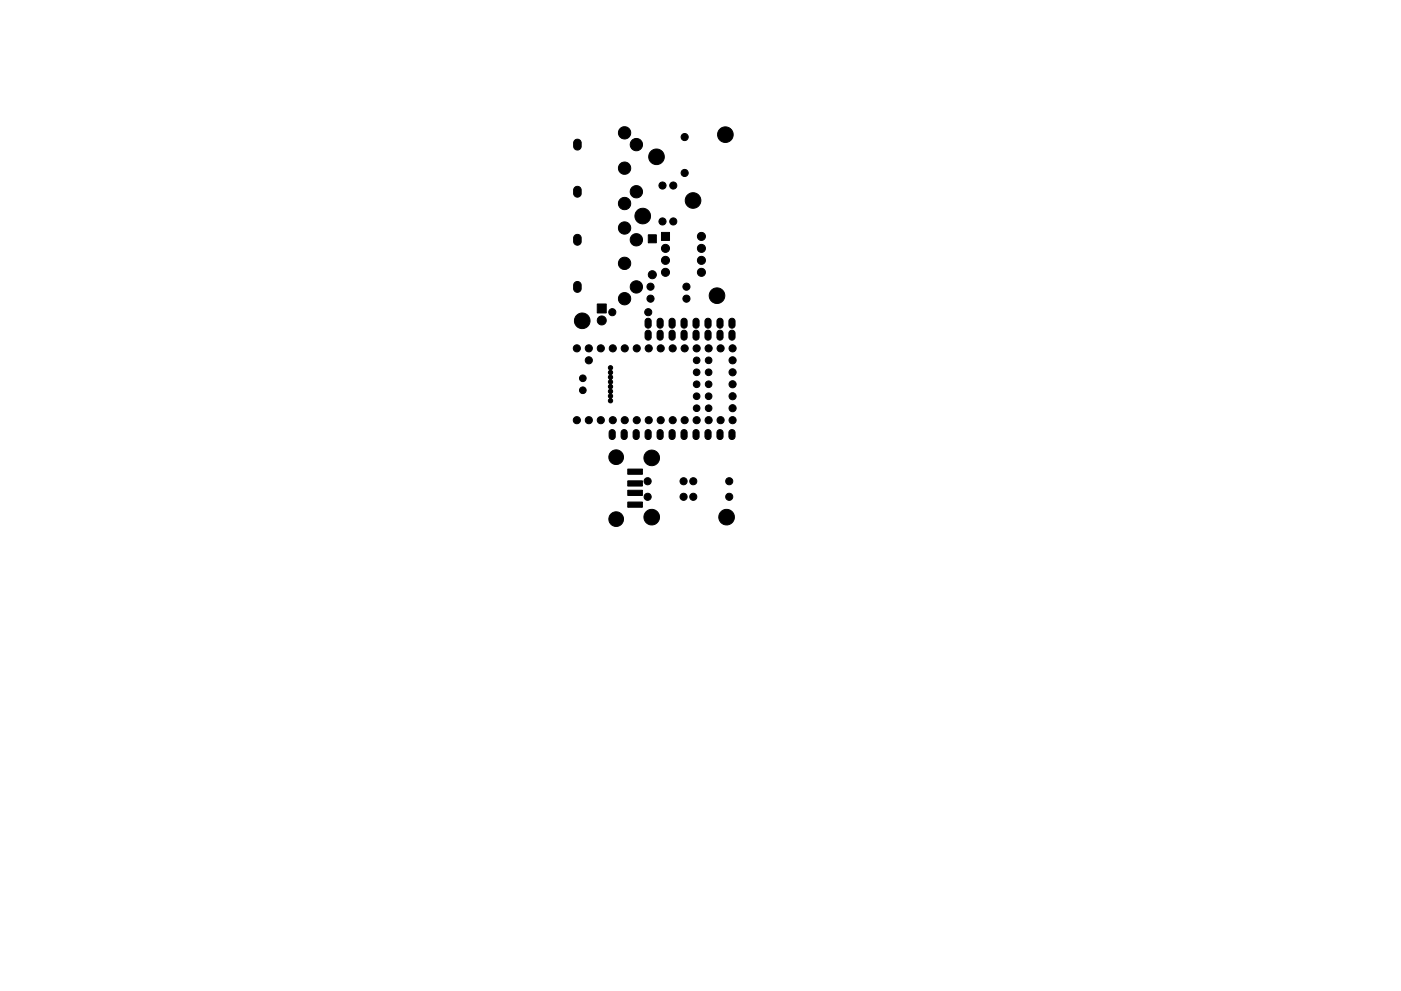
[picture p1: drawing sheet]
<svg xmlns="http://www.w3.org/2000/svg" width="297mm" height="210mm" viewBox="0 0 297 210" stroke-linecap="round" stroke-linejoin="round" font-family="sans-serif">
<g fill="#000" stroke="#000" stroke-width=".21">
<path d="M121.9 39.8l.3-.2a.8 .8 0 0 1 1 .7v.8a.8 .8 0 0 1-.8 .7 .8 .8 0 0 1-.8-.7v-.9zM121.9 29.8l.3-.2a.8 .8 0 0 1 1 .7v.8a.8 .8 0 0 1-.8 .7 .8 .8 0 0 1-.8-.7v-.9zM121.9 60l.3-.2a.8 .8 0 0 1 1 .7v.8a.8 .8 0 0 1-.8 .7 .8 .8 0 0 1-.8-.7v-.9zM121.9 50l.3-.2a.8 .8 0 0 1 1 .7v.8a.8 .8 0 0 1-.8 .7 .8 .8 0 0 1-.8-.7v-.9zM137.5 49.8h1.7v1.7h-1.7zM140.2 49.3h1.7v1.7h-1.7zM126.6 64.5h1.9v1.9h-1.9zM129.2 77.7a.51 .51 0 0 1 .7 .2 .51 .51 0 0 1-.3 .7 .67 .67 0 0 1 0 1 .81 .81 0 0 1 0 1 .81 .81 0 0 1 0 1 .81 .81 0 0 1 0 1 .81 .81 0 0 1 0 1 .81 .81 0 0 1 0 1 .47 .47 0 0 1 .1 .8 .47 .47 0 0 1-.7-.2 .47 .47 0 0 1 .3-.6 .68 .68 0 0 1 0-1.1 .81 .81 0 0 1-.1-1.1 .81 .81 0 0 1 0-1 .81 .81 0 0 1 0-1 .81 .81 0 0 1 0-1 .81 .81 0 0 1 0-1l-.2-.3zM137 70.3l.4-.2 .5 .2 .2 .3v.9a.65 .65 0 0 1-.7 .7 .65 .65 0 0 1-.6-.7v-.9zM137 67.7l.4-.2 .5 .2 .2 .3v1a.65 .65 0 0 1-.7 .6 .65 .65 0 0 1-.6-.6v-1zM139.5 70.3l.5-.2 .4 .2 .2 .3v.9a.65 .65 0 0 1-.6 .7 .65 .65 0 0 1-.7-.7v-.9zM139.5 67.7l.5-.2 .4 .2 .2 .3v1a.65 .65 0 0 1-.6 .6 .65 .65 0 0 1-.7-.6v-1z"/>
<path d="M142 70.3l.5-.2 .5 .2 .1 .3v.9a.65 .65 0 0 1-.6 .7 .65 .65 0 0 1-.7-.7l.1-.9zM142 67.7l.5-.2 .5 .2 .1 .3v1a.65 .65 0 0 1-.6 .6 .65 .65 0 0 1-.7-.6l.1-1zM144.6 70.3l.4-.2 .5 .2 .2 .3v.9a.65 .65 0 0 1-.7 .7 .65 .65 0 0 1-.6-.7v-.9zM144.6 67.7l.4-.2 .5 .2 .2 .3v1a.65 .65 0 0 1-.7 .6 .65 .65 0 0 1-.6-.6v-1zM147.1 70.3l.5-.2 .4 .2 .2 .3v.9a.65 .65 0 0 1-.6 .7 .65 .65 0 0 1-.7-.7v-.9zM147.1 67.7l.5-.2 .4 .2 .2 .3v1a.65 .65 0 0 1-.6 .6 .65 .65 0 0 1-.7-.6v-1zM149.7 70.3l.4-.2 .5 .2 .2 .3v.9a.65 .65 0 0 1-.7 .7 .65 .65 0 0 1-.6-.7v-.9zM149.7 67.7l.4-.2 .5 .2 .2 .3v1a.65 .65 0 0 1-.7 .6 .65 .65 0 0 1-.6-.6v-1zM152.2 70.3l.5-.2 .4 .2 .2 .3v.9a.65 .65 0 0 1-.6 .7 .65 .65 0 0 1-.7-.7v-.9zM152.2 67.7l.5-.2 .4 .2 .2 .3v1a.65 .65 0 0 1-.6 .6 .65 .65 0 0 1-.7-.6v-1zM154.7 70.3l.5-.2 .5 .2 .1 .3v.9a.65 .65 0 0 1-.6 .7 .65 .65 0 0 1-.7-.7l.1-.9zM154.7 67.7l.5-.2 .5 .2 .1 .3v1a.65 .65 0 0 1-.6 .6 .65 .65 0 0 1-.7-.6l.1-1z"/>
<path d="M129.3 91.3l.5-.2 .5 .2 .1 .4v.9a.65 .65 0 0 1-.6 .7 .65 .65 0 0 1-.7-.7l.1-.9zM131.9 91.3l.4-.2 .5 .2 .2 .4v.9a.65 .65 0 0 1-.7 .7 .65 .65 0 0 1-.6-.7v-.9zM134.4 91.3l.5-.2 .4 .2 .2 .4v.9a.65 .65 0 0 1-.6 .7 .65 .65 0 0 1-.7-.7v-.9zM137 91.3l.4-.2 .5 .2 .2 .4v.9a.65 .65 0 0 1-.7 .7 .65 .65 0 0 1-.6-.7v-.9zM139.5 91.3l.5-.2 .4 .2 .2 .4v.9a.65 .65 0 0 1-.6 .7 .65 .65 0 0 1-.7-.7v-.9zM142 91.3l.5-.2 .5 .2 .1 .4v.9a.65 .65 0 0 1-.6 .7 .65 .65 0 0 1-.7-.7l.1-.9zM144.6 91.3l.4-.2 .5 .2 .2 .4v.9a.65 .65 0 0 1-.7 .7 .65 .65 0 0 1-.6-.7v-.9zM147.1 91.3l.5-.2 .4 .2 .2 .4v.9a.65 .65 0 0 1-.6 .7 .65 .65 0 0 1-.7-.7v-.9zM149.7 91.3l.4-.2 .5 .2 .2 .4v.9a.65 .65 0 0 1-.7 .7 .65 .65 0 0 1-.6-.7v-.9zM152.2 91.3l.5-.2 .4 .2 .2 .4v.9a.65 .65 0 0 1-.6 .7 .65 .65 0 0 1-.7-.7v-.9zM154.7 91.3l.5-.2 .5 .2 .1 .4v.9a.65 .65 0 0 1-.6 .7 .65 .65 0 0 1-.7-.7l.1-.9zM133.1 106.5h3.1v1.1h-3.1z"/>
<path d="M133.1 104h3.1v1.1h-3.1zM133.1 102h3.1v1.1h-3.1zM133.1 99.5h3.1v1.1h-3.1z"/>
<circle cx="132.4" cy="28.2" r="1.31"/>
<circle cx="132.4" cy="35.7" r="1.31"/>
<circle cx="134.9" cy="30.7" r="1.31"/>
<circle cx="139.2" cy="33.3" r="1.66"/>
<circle cx="140.5" cy="39.4" r=".75"/>
<circle cx="142.7" cy="39.4" r=".75"/>
<circle cx="145.2" cy="29.1" r=".75"/>
<circle cx="145.2" cy="36.7" r=".75"/>
<circle cx="153.8" cy="28.6" r="1.66"/>
<circle cx="132.4" cy="55.9" r="1.31"/>
<circle cx="132.4" cy="43.2" r="1.31"/>
<circle cx="132.4" cy="48.4" r="1.31"/>
<circle cx="134.9" cy="40.7" r="1.31"/>
<circle cx="134.9" cy="50.9" r="1.31"/>
<circle cx="136.3" cy="45.8" r="1.66"/>
<circle cx="138.3" cy="58.3" r=".86"/>
<circle cx="140.5" cy="47" r=".75"/>
<circle cx="141.1" cy="57.8" r=".86"/>
<circle cx="141.1" cy="52.7" r=".86"/>
<circle cx="141.1" cy="55.2" r=".86"/>
<circle cx="142.7" cy="47" r=".75"/>
<circle cx="146.9" cy="42.5" r="1.65"/>
<circle cx="148.7" cy="57.8" r=".86"/>
<circle cx="148.7" cy="55.2" r=".86"/>
<circle cx="148.7" cy="52.7" r=".86"/>
<circle cx="148.7" cy="50.2" r=".86"/>
<circle cx="122.3" cy="73.9" r=".76"/>
<circle cx="123.4" cy="68.1" r="1.66"/>
<circle cx="124.8" cy="76.4" r=".76"/>
<circle cx="124.8" cy="73.9" r=".76"/>
<circle cx="127.4" cy="73.9" r=".76"/>
<circle cx="127.6" cy="68" r=".96"/>
<circle cx="129.8" cy="66.2" r=".75"/>
<circle cx="129.9" cy="73.9" r=".76"/>
<circle cx="132.4" cy="63.4" r="1.31"/>
<circle cx="132.5" cy="73.9" r=".76"/>
<circle cx="134.9" cy="60.9" r="1.31"/>
<circle cx="135" cy="73.9" r=".76"/>
<circle cx="137.4" cy="66.2" r=".75"/>
<circle cx="137.5" cy="73.9" r=".76"/>
<circle cx="137.9" cy="60.8" r=".75"/>
<circle cx="137.9" cy="63.4" r=".75"/>
<circle cx="140.1" cy="73.9" r=".76"/>
<circle cx="142.6" cy="73.9" r=".76"/>
<circle cx="145.2" cy="73.9" r=".76"/>
<circle cx="145.5" cy="63.4" r=".75"/>
<circle cx="145.5" cy="60.8" r=".75"/>
<circle cx="147.7" cy="73.9" r=".76"/>
<circle cx="147.7" cy="79" r=".71"/>
<circle cx="147.7" cy="76.4" r=".71"/>
<circle cx="150.2" cy="73.9" r=".76"/>
<circle cx="150.2" cy="79" r=".71"/>
<circle cx="150.2" cy="76.4" r=".71"/>
<circle cx="152" cy="62.7" r="1.65"/>
<circle cx="152.8" cy="73.9" r=".76"/>
<circle cx="155.3" cy="73.9" r=".76"/>
<circle cx="155.3" cy="76.4" r=".76"/>
<circle cx="155.3" cy="79" r=".76"/>
<circle cx="122.3" cy="89.1" r=".76"/>
<circle cx="123.6" cy="80.3" r=".71"/>
<circle cx="123.6" cy="82.8" r=".71"/>
<circle cx="124.8" cy="89.1" r=".76"/>
<circle cx="127.4" cy="89.1" r=".76"/>
<circle cx="129.9" cy="89.1" r=".76"/>
<circle cx="130.6" cy="97" r="1.56"/>
<circle cx="132.5" cy="89.1" r=".76"/>
<circle cx="135" cy="89.1" r=".76"/>
<circle cx="137.5" cy="89.1" r=".76"/>
<circle cx="138.2" cy="97.2" r="1.66"/>
<circle cx="140.1" cy="89.1" r=".76"/>
<circle cx="142.6" cy="89.1" r=".76"/>
<circle cx="145.2" cy="89.1" r=".76"/>
<circle cx="147.7" cy="89.1" r=".76"/>
<circle cx="147.7" cy="84.1" r=".71"/>
<circle cx="147.7" cy="86.6" r=".71"/>
<circle cx="147.7" cy="81.5" r=".71"/>
<circle cx="150.2" cy="89.1" r=".76"/>
<circle cx="150.2" cy="86.6" r=".71"/>
<circle cx="150.2" cy="84.1" r=".71"/>
<circle cx="150.2" cy="81.5" r=".71"/>
<circle cx="152.8" cy="89.1" r=".76"/>
<circle cx="155.3" cy="84.1" r=".76"/>
<circle cx="155.3" cy="89.1" r=".76"/>
<circle cx="155.3" cy="86.6" r=".76"/>
<circle cx="155.3" cy="81.5" r=".76"/>
<circle cx="130.6" cy="110.1" r="1.56"/>
<circle cx="137.3" cy="105.4" r=".75"/>
<circle cx="137.3" cy="102.1" r=".75"/>
<circle cx="138.2" cy="109.7" r="1.66"/>
<circle cx="144.9" cy="105.4" r=".75"/>
<circle cx="144.9" cy="102.1" r=".75"/>
<circle cx="147" cy="102.1" r=".75"/>
<circle cx="147" cy="105.4" r=".75"/>
<circle cx="154.1" cy="109.7" r="1.66"/>
<circle cx="154.6" cy="105.4" r=".75"/>
<circle cx="154.6" cy="102.1" r=".75"/>
</g>
</svg>
